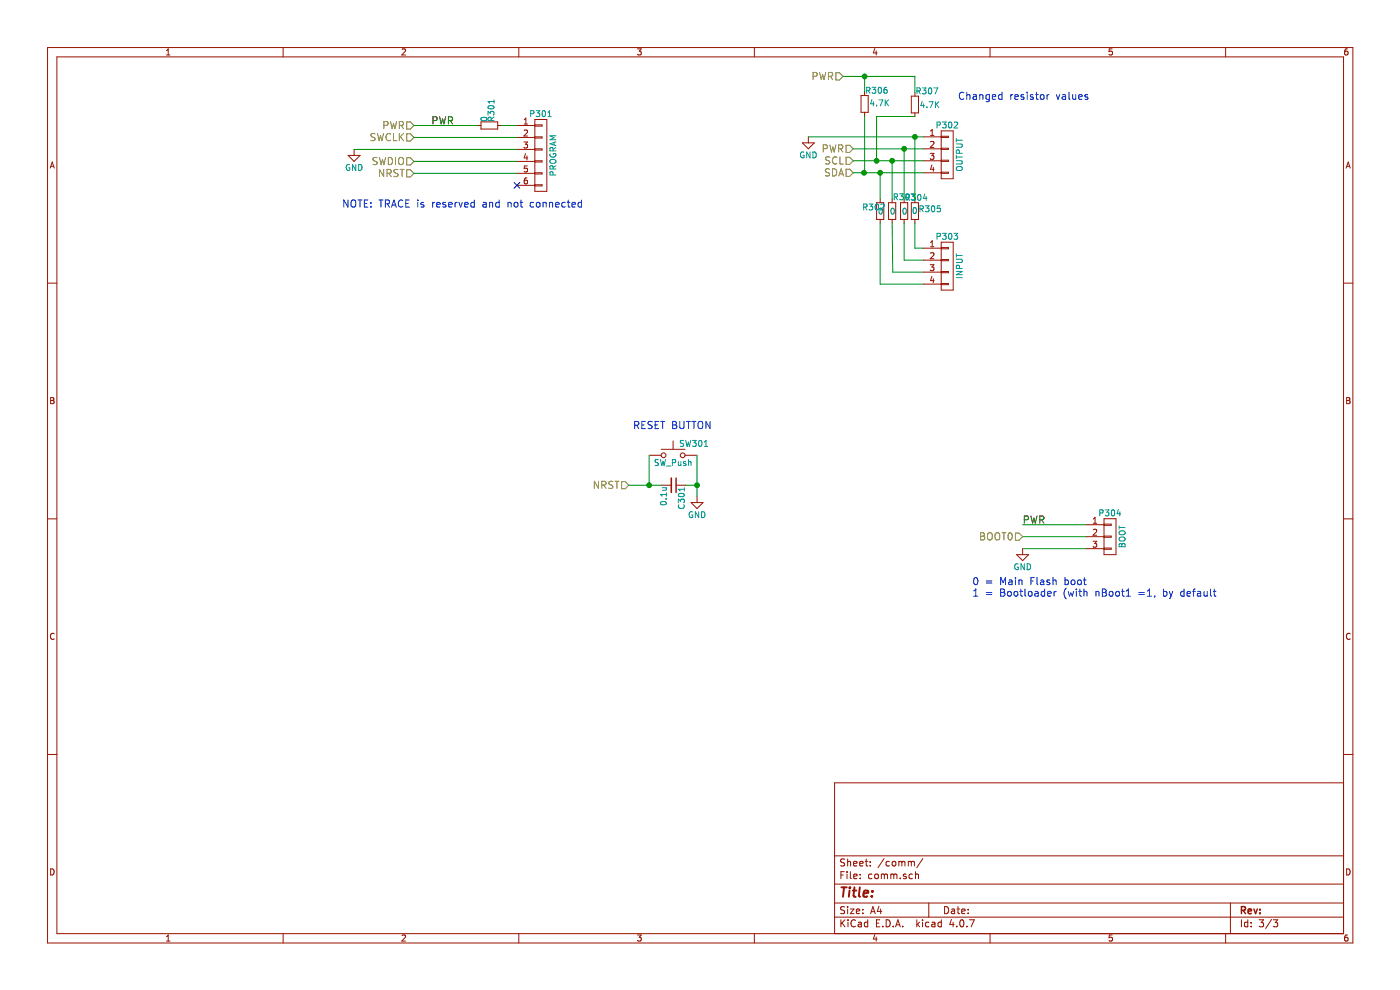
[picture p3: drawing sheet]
<svg xmlns="http://www.w3.org/2000/svg" width="297mm" height="210mm" viewBox="0 0 297 210" stroke-linecap="round" stroke-linejoin="round" font-family="sans-serif">
<g fill="none" stroke="#981200" stroke-width=".21">
<path d="M10.1 10.1h276.9v189.9h-276.9zM12.1 12.1h272.9v185.9h-272.9zM35.3 11.7h.8M35.3 10.7l.4-.3v1.3M60.1 10.1v2M85.3 10.5l.5-.1 .2 .3-.8 1h.8M110.1 10.1v2M135.2 10.4h.8l-.4 .4 .3 .1 .1 .2v.4l-.2 .2-.6-.2M160 10.1v2M183.4 19.5v.8M185.6 10.3l-.3 .9h.8M185.9 10.8v.9"/>
<path d="M194.1 19.6v.8M210 10.1v2M235.9 10.4h-.6v.6l.6-.1 .1 .5-.2 .3-.5-.2M260 10.1v2M285.9 10.4h-.4l-.2 .3v.7l.2 .3 .4-.2 .1-.4-.1-.2-.4-.1-.2 .3M10.6 35.7l.5-1.3 .4 1.3M10.8 35.3h.6M73.9 33h2.5l-1.3 1.2zM75.1 31.7v1.3M101.3 26.6h.7M102 25.9h3.6v1.5h-3.6zM105.6 26.6h.8"/>
<path d="M109.7 26.6h3.8M109.7 29.2h3.8M109.7 31.7h3.8M109.7 34.2h3.8M109.7 36.8h3.8M109.7 39.3h3.8M111.1 30.1h.8l-.4 .5 .4 .1v.6l-.2 .1-.6-.1M111.2 26.3h.7M111.2 25.4l.4-.4v1.3M111.2 27.7l.5-.1 .2 .3-.8 1h.8M111.5 32.6l-.3 .9h.8M111.8 37.7l-.4 .1-.1 .2-.1 .8 .2 .2 .5-.1-.1-.6-.4-.1-.2 .3"/>
<path d="M111.8 33.1v.8M111.9 35.2h-.6l-.1 .6h.7v.5l-.2 .2-.5-.2M113.5 25.3h2.5v15.3h-2.5zM113.5 39.2h1.5v.2h-1.5M113.5 26.5h1.5v.2h-1.5M113.5 29h1.5v.3h-1.5M113.5 31.6h1.5v.2h-1.5M113.5 34.1h1.5v.3h-1.5M113.5 36.6h1.5v.3h-1.5M170.2 30.3h2.6l-1.3 1.3zM171.5 29v1.3M182.7 20.3h1.5v3.5h-1.5z"/>
<path d="M183.4 23.8v.8M193.3 20.4h1.6v3.6h-1.6zM194.1 24v.7M195.9 36.6h3.8M195.9 34.1h3.8M195.9 31.6h3.8M195.9 29h3.8M197.3 32.5h.8l-.4 .5 .4 .1v.6l-.2 .1-.6-.1M197.4 28.7h.7M197.4 27.8l.4-.3v1.2M197.4 30.1l.5-.1 .2 .4-.8 .9h.8M197.7 35l-.3 .9h.8"/>
<path d="M198 35.5v.8M199.7 28.9h1.5v.3h-1.5M199.7 31.4h1.5v.3h-1.5M199.7 34h1.5v.2h-1.5M199.7 36.5h1.5v.3h-1.5M199.7 27.8h2.5v10.1h-2.5zM285.6 35.7l.4-1.3 .4 1.3M285.7 35.3h.6M186 43h1.5v3.6h-1.5zM186.7 42.2v.8M186.7 46.6v.7M188.5 43h1.5v3.6h-1.5z"/>
<path d="M189.3 42.2v.8M189.3 46.6v.7M191 43h1.6v3.6h-1.6zM191.8 42.2v.8M191.8 46.6v.7M193.3 43h1.6v3.6h-1.6zM194.1 42.2v.8M194.1 46.6v.7M195.9 52.6h3.8M195.9 55.2h3.8M195.9 57.7h3.8M197.3 56.2h.8l-.4 .4 .4 .1v.6l-.2 .1-.6-.1"/>
<path d="M197.4 51.4l.4-.3v1.2M197.4 53.7l.5-.1 .2 .4-.8 .9h.8M197.4 52.3h.7M197.7 58.6l-.3 .9h.8M198 59.1v.9M199.7 51.4h2.5v10.1h-2.5zM199.7 52.5h1.5v.3h-1.5M199.7 55.1h1.5v.2h-1.5M199.7 57.6h1.5v.3h-1.5M10.1 60.1h2M195.9 60.3h3.8M199.7 60.1h1.5v.3h-1.5"/>
<path d="M285 60.1h2M10.7 84.3h.5l.2 .3-.2 .3 .3 .3-.2 .4h-.6zM10.7 84.9h.5M137.7 96.6h2.6M140.3 95.3h5M142.8 93.5v1.8M145.3 96.6h2.6M285.7 84.3h.4l.3 .3-.3 .3 .3 .3-.2 .4h-.5zM285.7 84.9h.4M10.1 110.1h2M140.4 102.9h2M143.4 102.9h2.1"/>
<path d="M146.6 106.6h2.5l-1.2 1.3zM147.9 105.3v1.3M215.7 117.7h2.5l-1.3 1.2zM216.9 116.4v1.3M230.4 111.3h3.8M230.4 113.8h3.8M230.4 116.4h3.8M231.9 114.8h.8l-.5 .5 .4 .1v.6l-.2 .1-.5-.1M231.9 111h.8M231.9 110.1l.4-.4v1.3M231.9 112.4l.5-.1 .3 .3-.8 .9h.8M234.2 110h2.5v7.7h-2.5z"/>
<path d="M234.2 116.3h1.5v.2h-1.5M234.2 111.2h1.5v.2h-1.5M234.2 113.7h1.5v.3h-1.5M285 110.1h2M11.5 134.4a.58 .58 0 0 0-.8 .6 .58 .58 0 0 0 .8 .5M286.4 134.4a.58 .58 0 0 0-.8 .6 .58 .58 0 0 0 .8 .5M10.1 160h2M285 166.1h-108v31.9M285 160h2M10.7 184.3a.65 .65 0 0 1 .8 .7 .65 .65 0 0 1-.8 .6zM35.3 198.7l.4-.4v1.3M35.3 199.6h.8"/>
<path d="M60.1 198v2M85.3 198.4l.5-.1 .2 .4-.8 .9h.8M110.1 198v2M135.2 198.3h.8l-.4 .5 .3 .1 .1 .2v.4l-.2 .1-.6-.1M160 198v2M177 194.5h108M177 191.5h108M177 187.5h108M177 181.5h108M178.4 185.6h.5M178.4 195.1v1.5M178.6 195.7l.7 .9"/>
<path d="M179.1 184.9h-.7v1.5M179.2 192.4l-.6-.1-.3 .3 .1 .3 .7 .4v.4l-.2 .1-.6-.1M179.2 182.3l-.6-.1-.3 .3 .1 .3 .7 .3v.5l-.2 .1-.6-.1M179.3 195.1l-.9 .9M179.7 184.9v.1M179.7 185.4v1M179.8 182.2v1.5M179.8 192.3v.2M179.8 192.8v1M179.8 182.8l.2-.1 .4 .1 .1 .9M179.9 195.1v.2M179.9 195.6v1"/>
<path d="M180.4 192.8h.8l-.8 1h.8M180.4 184.9v1.3l.2 .2M181.1 183.2l.7-.1-.1-.3-.4-.1-.2 .2 .1 .7h.5M181.1 185.9l.7-.1v-.3l-.5-.1-.2 .2 .1 .7h.6M181.5 195.3a.71 .71 0 0 0-1 .5 .71 .71 0 0 0 .7 .8l.3-.1M181.7 193.3l.7-.1-.1-.3-.4-.1-.2 .2v.7h.6M182.1 195.7h.6v.9M182.4 183.2l.7-.1-.1-.3-.4-.1-.2 .2 .1 .7h.5M182.5 186.3v.1M182.5 185.5v.1M182.7 196l-.7 .2 .3 .4 .4-.1M183 193.7v.1"/>
<path d="M183 192.9v.1M183.5 182.7h.6M183.8 182.2v1.3l.3 .2M184.1 195.7l-.4-.1-.3 .3v.6l.3 .1 .4-.1M184.1 195.1v1.5M184.6 182.8v.1M184.6 183.6v.1M184.7 193.8l.5-1.5 .5 1.5M184.8 193.4h.7M185 185.5l-.5-.1-.2 .3v.6l.2 .1 .5-.1M185.6 198.3l-.3 .9h.8M185.6 185.5l.2-.1 .5 .1v.6l-.1 .2-.4 .1-.2-.1z"/>
<path d="M185.9 198.8v.8M185.9 195.8h.5M186.5 192.2l-.4 1.1h1M186.6 195.1h-.7v1.5h.7M186.8 192.8v1M187 185.5l.4-.1 .2 .2M187 185.4v1M187.3 196.5v.1M187.5 182.1l-1.2 2M187.6 185.6l.2-.2 .4 .1 .1 .9M187.6 185.6v.8M188 195.1a.76 .76 0 0 1 .9 .8 .76 .76 0 0 1-.9 .7z"/>
<path d="M188.7 182.8l-.5-.1-.2 .3v.6l.2 .1 .5-.1M189 185.5l.4-.1 .2 .2M189 185.4v1M189.3 182.8l.2-.1 .5 .1 .1 .6-.2 .2-.4 .1-.2-.1zM189.5 196.5v.1M189.6 185.6l.2-.2 .4 .1 .1 .9M189.6 185.6v.8M190 196.6l.5-1.5 .5 1.5M190.1 196.2h.7M190.7 182.8l.4-.1 .2 .2M190.7 182.7v1M191 186.3v.1"/>
<path d="M191.3 182.9l.2-.2 .4 .1 .1 .9M191.3 182.9v.8M191.5 196.5v.1M192.2 185.5l-.3-.1-.3 .2 .1 .2 .5 .2v.3h-.6M192.7 182.8l.4-.1 .2 .2M192.7 182.7v1M193.3 182.9v.8M193.3 182.9l.3-.2 .3 .1 .1 .9M193.6 185.5l-.5-.1-.3 .3 .1 .6 .2 .1 .5-.1M194.2 185.5l.2-.1 .4 .1 .1 .9M194.2 184.9v1.5M194.5 195.1v1.5"/>
<path d="M194.6 196l.5 .6M195.1 195.6l-.6 .6M195.7 195.1v.2M195.7 195.6v1M195.8 182.1l-1.3 2M197 191.5v3M197.1 195.7l-.5-.1-.3 .3 .1 .6 .2 .1 .5-.1M197.7 195.7h.6l.1 .9M198.4 196l-.8 .2 .3 .4 .5-.1M199.7 195.1v1.5M199.7 195.7l-.4-.1-.3 .3 .1 .6 .2 .1 .4-.1M200.4 192.3a.76 .76 0 0 1 .9 .8 .76 .76 0 0 1-.9 .7z"/>
<path d="M201.8 195l-.3 1.1h.9M201.9 192.9h.6v.9M202.2 195.6v1M202.5 193.2l-.7 .3 .2 .3 .5-.1M203 196.5v.1M203 192.8h.6M203.2 192.3v1.3l.4 .2M203.8 195.3l.2-.2a.8 .8 0 0 1 .5 .8 .8 .8 0 0 1-.5 .7l-.4-.6zM204 193.3l.7-.1v-.3l-.5-.1-.2 .2 .1 .7h.6M205.1 196.5v.1M205.4 193.7v.1M205.4 192.9v.1"/>
<path d="M205.7 195.1h1l-.7 1.5M210 198v2M235.9 198.3h-.6v.6h.6l.1 .5-.2 .2-.5-.1M260 198v2M261 191.5v6.5M263.4 195.1v1.5M264.7 195.7l-.4-.1-.3 .3 .1 .6 .2 .1 .4-.1M264.7 195.1v1.5M265.4 196.5v.1M265.4 195.7v.1M267.1 195.1h1l-.5 .6 .4 .1v.7l-.2 .1-.7-.1M269.8 195l-1.3 2"/>
<path d="M270.1 195.1h1l-.6 .6 .5 .1v.7l-.2 .1-.7-.1M285.7 184.3a.65 .65 0 0 1 .7 .7 .65 .65 0 0 1-.7 .6zM285.9 198.3l-.4 .1-.2 .2v.8l.2 .2 .4-.1 .1-.4-.1-.2-.4-.1-.2 .3"/>
<circle cx="140.8" cy="96.6" r=".51"/>
<circle cx="144.8" cy="96.6" r=".51"/>
</g>
<g fill="none" stroke="#009596" stroke-width=".21">
<path d="M183.9 19.2l.6-.1v-.5l-.6-.1v1.3M184.2 19.2l.4 .6M185 18.5h.8l-.4 .5 .3 .1v.6l-.1 .1-.6-.1M186.4 18.6l.2-.1a.67 .67 0 0 1 .4 .7 .67 .67 0 0 1-.4 .6l-.3-.5zM188.1 18.5l-.4 .1-.1 .2-.1 .7 .2 .3 .5-.1-.1-.6-.4-.1-.2 .2M194.5 19.3l.6-.1 .1-.5-.7-.1v1.3M194.8 19.3l.4 .6M195.7 18.6h.7l-.4 .5 .4 .1v.6l-.2 .1-.5-.1M197.1 18.7l.1-.1a.67 .67 0 0 1 .5 .7 .67 .67 0 0 1-.5 .6l-.2-.5zM198.1 18.6h.8l-.5 1.3M74.2 34.9a.59 .59 0 0 0-.8 .6 .59 .59 0 0 0 .8 .6v-.5h-.2M75.5 34.9v1.3l-.7-1.3v1.3"/>
<path d="M76.1 34.9a.64 .64 0 0 1 .7 .6 .64 .64 0 0 1-.7 .7zM102.1 25a.69 .69 0 0 1 1.2 .3 .74 .74 0 0 1-1.3-.1zM103.5 24.4v-.8l.5 .5 .1-.4h.6l.1 .2-.1 .5M103.6 22.5a.69 .69 0 0 1 1.2 .3 .74 .74 0 0 1-1.3-.1zM104.2 25.6l-.1-.7h-.5l-.1 .7h1.3M104.8 24.8l-.6 .4M104.8 21.2v.7M104.8 21.5h-1.3l.4 .4M112.6 24.1h.6v-.5l-.6-.1v1.2M113.7 23.5h.8l-.4 .5 .4 .1v.5l-.2 .1-.6-.1M115.1 23.6l.2-.1a.67 .67 0 0 1 .4 .6 .67 .67 0 0 1-.4 .6l-.3-.4zM116.2 24.7h.7"/>
<path d="M116.2 23.8l.4-.3v1.2M116.7 32.6a.59 .59 0 0 0 .6 .7 .59 .59 0 0 0 .6-.7h-.5v.2M116.7 34l.8-.2a.42 .42 0 0 1 .4 .2 .42 .42 0 0 1 0 .5l-.4 .1h-.7l-.1-.2zM117.3 37.1l-.1-.6h-.4l-.1 .6h1.2M117.3 32l-.1-.6-.4-.1-.1 .7h1.2M117.3 35.9l-.1-.6-.4-.1-.1 .7h1.2M117.6 30.2v.6M117.9 35.2l-.6 .4M117.9 31.3l-.6 .4M117.9 30.1l-1.2 .4 1.2 .4M117.9 28.8h-1.2l.9 .4-.9 .4h1.2M170.5 32.3a.59 .59 0 0 0-.7 .6 .59 .59 0 0 0 .7 .5l.1-.5h-.3"/>
<path d="M171.8 32.2v1.3l-.7-1.3v1.3M172.5 32.2a.64 .64 0 0 1 .7 .7 .64 .64 0 0 1-.7 .6zM185 21.1l-.3 .9h.8M185.3 21.6v.9M186 22.3v.2M186.4 21.2h.9l-.6 1.3M187.8 21.2v1.3M188 21.7l.5 .8M188.5 21.2l-.7 .7M195.6 21.5l-.2 .9h.7M195.9 22v.8M196.6 22.7v.1"/>
<path d="M197.1 21.6h.8l-.5 1.2M198.5 21.6v1.2M198.6 22.1l.6 .7M198.8 26.5h.6v-.5l-.6-.1v1.3M199.2 21.6l-.7 .7M199.9 25.9h.8l-.4 .5 .4 .1v.5l-.2 .2-.6-.2M201.3 26l.2-.1a.67 .67 0 0 1 .5 .6 .67 .67 0 0 1-.5 .7l-.3-.5zM202.4 26l.5-.1 .3 .3-.8 1h.8M202.9 33.3h1.2M202.9 29.4v.7M202.9 32.9v.8M202.9 30.5h1l.2 .3v.2l-.2 .2h-1"/>
<path d="M202.9 34.1h1l.2 .2v.3l-.2 .2h-1M202.9 29.7h1.2M202.9 35.5l.8-.2a.42 .42 0 0 1 .4 .2 .42 .42 0 0 1 0 .5l-.4 .2-.6-.1-.2-.2zM203.5 32.5v-.6l-.5-.1-.1 .7h1.2M183.2 43.9h.6l.1-.5-.7-.1v1.2M183.5 43.9l.4 .6M184.4 43.3h.7l-.4 .5 .4 .1v.5l-.2 .1-.5-.1M185.8 43.4l.1-.1a.67 .67 0 0 1 .5 .6 .67 .67 0 0 1-.5 .6l-.2-.4zM186.6 44.3l.1-.1a.67 .67 0 0 1 .5 .6 .67 .67 0 0 1-.5 .6l-.2-.4zM186.9 43.4l.5-.1 .2 .3-.8 .9h.8M189.1 44.3l.2-.1a.67 .67 0 0 1 .4 .6 .67 .67 0 0 1-.4 .6l-.3-.4zM189.7 41.8l.6-.1 .1-.5-.7-.1v1.3"/>
<path d="M190 41.8l.4 .6M190.8 41.1h.8l-.4 .5 .4 .1v.6l-.2 .1-.6-.1M191.7 44.3l.1-.1a.67 .67 0 0 1 .5 .6 .67 .67 0 0 1-.5 .6l-.3-.4zM192.2 41.2l.2-.1a.67 .67 0 0 1 .5 .7 .67 .67 0 0 1-.5 .6l-.3-.5zM192.2 41.9l.6-.1 .1-.5-.7-.1v1.3M192.5 41.9l.4 .6M193.3 41.1h.8l-.5 .5 .4 .1v.6l-.2 .1-.5-.1M193.4 41.2h.8l-.5 .5 .4 .1v.6l-.2 .1-.5-.1M193.8 44.1l.2-.1a.67 .67 0 0 1 .4 .7 .67 .67 0 0 1-.4 .6l-.3-.5zM194.8 41.3l.2-.1a.67 .67 0 0 1 .4 .7 .67 .67 0 0 1-.4 .6l-.3-.5zM195.2 44.3l.6-.1v-.4l-.6-.1v1.2M195.5 44.3l.4 .6"/>
<path d="M196.2 41.2l-.3 .9h.8M196.3 43.7h.8l-.4 .4 .3 .1v.6l-.1 .1-.6-.1M196.5 41.7v.8M197.7 43.8l.2-.1a.67 .67 0 0 1 .4 .6 .67 .67 0 0 1-.4 .6l-.3-.5zM198.8 50.2l.6-.1v-.5l-.6-.1v1.3M199.5 43.7h-.6l-.1 .5h.7v.6l-.2 .1-.5-.1M199.9 49.5h.8l-.4 .5 .4 .1v.5l-.2 .2-.6-.2M201.3 49.6l.2-.1a.67 .67 0 0 1 .5 .6 .67 .67 0 0 1-.5 .7l-.3-.5zM202.4 49.5h.8l-.5 .5 .4 .1v.5l-.2 .2-.5-.2M202.9 53.8v.8M202.9 55h1l.2 .2v.3l-.2 .2h-1M202.9 58.9h1.2"/>
<path d="M202.9 57.6h1.2l-1.2 .7h1.2M202.9 54.2h1.2M203.5 57v-.6l-.5-.1-.1 .7h1.2M139.7 97.5h-.6l-.1 .5a.54 .54 0 0 1 .6 .6l-.2 .2-.4-.1M140.1 97.5l.3 1.3 .3-1 .2 1 .3-1.3M141.4 98.9h.9M142.6 98.2l.7-.1v-.5l-.7-.1v1.3M143.9 97.9l.1 .8 .3 .1 .1-.2M144.4 97.9v.9M145 93.5h-.6v.4a.54 .54 0 0 1 .6 .7l-.2 .1-.5-.1M145.5 93.4l.3 1.3 .2-.9 .2 .9 .4-1.3M145.5 98l-.3-.1-.2 .2 .1 .2 .4 .1v.3h-.5"/>
<path d="M146.1 98l.1-.1 .4 .1v.8M146.1 97.5v1.3M146.9 93.4h.8l-.4 .5 .3 .1v.6l-.1 .1-.6-.1M148.3 93.5l.2-.1a.67 .67 0 0 1 .4 .7 .67 .67 0 0 1-.4 .6l-.3-.5zM149.4 94.7h.7M149.4 93.8l.4-.4v1.3M140.2 106.6a.76 .76 0 0 1 1.2 .2 .74 .74 0 0 1-1.3-.1zM140.5 103.5h.9M141.2 103.5l.2 .1-.1 .3-.8 .1M141.2 105.8h.2M141.4 104.6v.7M141.4 104.9h-1.3l.4 .4"/>
<path d="M143.9 106.7v-.8l.5 .4 .1-.4h.6l.1 .2-.1 .6M144 104.8a.76 .76 0 0 1 1.2 .3 .74 .74 0 0 1-1.3-.1zM144 107.1a.56 .56 0 0 0 .5 .8 .56 .56 0 0 0 .6-.8M145.2 103.4v.7M145.2 103.8h-1.3l.4 .3M146.9 108.6a.59 .59 0 0 0-.7 .6 .59 .59 0 0 0 .7 .5l.1-.5h-.3M148.2 108.5v1.3l-.7-1.3v1.3M148.8 108.5a.64 .64 0 0 1 .8 .7 .64 .64 0 0 1-.8 .6zM216 119.6a.59 .59 0 0 0-.7 .6 .59 .59 0 0 0 .7 .6v-.5h-.2M217.3 119.6v1.3l-.7-1.3v1.3M217.9 119.6a.64 .64 0 0 1 .7 .6 .64 .64 0 0 1-.7 .7zM233.3 108.8l.6-.1 .1-.4-.7-.1v1.2"/>
<path d="M234.5 108.2h.8l-.5 .4 .4 .1v.6l-.2 .1-.5-.1M235.9 108.3l.1-.1a.67 .67 0 0 1 .5 .6 .67 .67 0 0 1-.5 .6l-.2-.5zM237.3 108.1l-.3 .9h.7M237.4 111.5v.7M237.4 111.9h1.3M237.5 112.8l.7-.2a.42 .42 0 0 1 .4 .2 .42 .42 0 0 1 0 .5l-.4 .1h-.6l-.2-.2zM237.5 114.1l.7-.2a.42 .42 0 0 1 .4 .2 .42 .42 0 0 1 0 .5l-.4 .2-.6-.1-.2-.2zM237.5 115.4l.3-.1 .2 .2 .1-.2h.5l.1 .7h-1.3zM237.6 108.6v.8M238 115.5v.5"/>
</g>
<g fill="none" stroke="#969400" stroke-width=".21">
<path d="M172.5 16.2l.7-.1 .2-.2-.1-.4-.2-.1h-.6v1.5M173.9 15.4l.3 1.5 .3-1.1 .3 1.1 .4-1.5M175.8 16.2l.7-.1 .1-.2v-.4l-.3-.1h-.5v1.5M176.1 16.2l.5 .7M177.3 15.4h.8l.8 .8-.8 .8h-.8zM79.6 28.4l-.6-.1-.2 .2v.4l.6 .3 .2 .4-.3 .2h-.6M80 33.5l-.6-.1-.2 .2v.4l.6 .3 .2 .3-.3 .3-.6-.1M80.1 28.3l.3 1.5 .3-1 .3 1 .4-1.5M80.5 33.4l.4 1.5 .2-1.1 .3 1.1 .4-1.5M81.4 35.9v1.6l-.9-1.6v1.6M81.4 26.6l.8-.1 .1-.2v-.4l-.3-.1h-.6v1.5M82.1 36.8l.7-.1 .2-.3-.1-.3-.2-.2h-.6v1.6"/>
<path d="M82.4 33.4a.77 .77 0 0 1 .9 .8 .77 .77 0 0 1-.9 .7zM82.5 36.8l.5 .7M82.8 25.8l.4 1.5 .3-1.1 .3 1.1 .3-1.5M82.8 28.5a.72 .72 0 0 0-1 .5 .72 .72 0 0 0 .7 .8l.3-.1M83.5 28.3v1.5h.7M83.9 33.4v1.5M84.4 36l-.5-.1-.3 .3 .1 .4 .7 .3v.4l-.3 .2-.5-.1M84.6 33.6a.5 .5 0 0 1 .6-.2 .5 .5 0 0 1 .4 .5l-.1 .8-.3 .2a.53 .53 0 0 1-.6-.5zM84.7 26.6l.8-.1 .1-.2-.1-.4-.2-.1h-.6v1.5M84.7 28.3v1.5M84.9 35.9h.8M84.9 29l.7 .8"/>
<path d="M85.1 26.6l.5 .7M85.3 35.9v1.6M85.6 28.3l-.9 .9M86.3 25.9h.8l.7 .7-.7 .8h-.8zM86.3 28.4h.8l.7 .8-.7 .7h-.8zM86.3 33.5h.8l.7 .7-.7 .8h-.8zM86.3 36h.8l.7 .8-.7 .7h-.8zM174.6 31.5h.8l.1-.3-.1-.3-.2-.2h-.6v1.6M176 35.9l-.6-.1-.3 .3 .1 .4 .7 .3v.4l-.2 .1h-.6M176 30.7l.4 1.6 .3-1.1 .3 1.1 .3-1.6M176 33.3h-.6l-.2 .1v.5l.7 .2 .1 .4-.3 .3-.6-.1M176.6 35.8a.77 .77 0 0 1 .9 .8 .77 .77 0 0 1-.9 .7z"/>
<path d="M177.6 33.4a.72 .72 0 0 0-1.1 .5 .72 .72 0 0 0 .8 .9l.3-.2M177.9 31.5h.7l.2-.3-.1-.3-.2-.2h-.6v1.6M177.9 37.3l.5-1.5 .6 1.5M178.1 36.9h.7M178.2 33.3v1.5h.7M178.3 31.5l.5 .8M179.5 33.3h.7l.8 .8-.8 .8h-.7zM179.5 30.8h.7l.8 .8-.8 .7h-.7zM179.5 35.9h.7l.8 .7-.8 .8h-.7zM127 102.1v1.5l-.9-1.5v1.5M127.7 102.9l.7-.1 .2-.2-.1-.4-.2-.1h-.6v1.5M128.1 102.9l.5 .7"/>
<path d="M130 102.2l-.6-.1-.2 .1v.5l.7 .3 .1 .3-.3 .3-.6-.1M130.5 102.1h.8M130.9 102.1v1.5M131.9 102.2h.7l.8 .7-.8 .8h-.7zM208 113h.5l.3 .3-.3 .4 .3 .2 .1 .4-.3 .2h-.6zM208 113.7h.5M209.6 113.2a.5 .5 0 0 1 .5-.2 .5 .5 0 0 1 .4 .5l-.1 .8-.3 .2a.53 .53 0 0 1-.6-.5zM211.2 113.2a.5 .5 0 0 1 .5-.2 .5 .5 0 0 1 .4 .5l-.1 .8-.3 .2a.53 .53 0 0 1-.6-.5zM212.5 113h.9M213 113v1.5M214 113.2l.2-.2a.81 .81 0 0 1 .6 .8 .81 .81 0 0 1-.6 .7l-.2-.1-.2-.5zM215.4 113.1h.8l.7 .7-.7 .8h-.8z"/>
</g>
<path d="M91.9 25.6l.7-.1 .1-.2v-.4l-.3-.1h-.5v1.5M93.3 24.8l.3 1.5 .3-1.1 .3 1.1 .3-1.5M95.1 25.6l.8-.1 .1-.2-.1-.4-.2-.1h-.6v1.5M95.5 25.6l.5 .7M217.3 110.3l.7-.1 .2-.2-.1-.4-.2-.1h-.6v1.5M218.7 109.5l.3 1.5 .3-1.1 .3 1.1 .4-1.5M220.6 110.3l.7-.1 .2-.2-.1-.4-.2-.1h-.6v1.5M221 110.3l.5 .7" fill="none" stroke="#000" stroke-width=".21"/>
<g fill="none" stroke="#0327cd" stroke-width=".21">
<path d="M204.5 19.7a.72 .72 0 0 0-1.1 .5 .72 .72 0 0 0 .8 .9l.3-.2M205.1 19.6v1.5M212.5 19.6v1.5M217.9 19.6v.1M219.9 19.6v1.3l.4 .2M226.8 19.6v1.3l.2 .2M205.1 20.2l.1-.1a.36 .36 0 0 1 .6 .2v.8M206.5 20.1h.6v1M207.1 20.4l-.6 .2a.3 .3 0 0 0 .1 .5l.5-.1M207.9 20.2v-.1a.36 .36 0 0 1 .6 .2v.8M207.9 20.1v1M209.9 20.1h-.4l-.4 .3 .2 .6h.6"/>
<path d="M209.9 20.1v1.2l-.3 .3-.4-.1M210.5 20.6l.8-.2-.1-.3h-.5l-.2 .2 .1 .7h.6M212.5 20.1h-.4l-.3 .3 .2 .6h.5M214.4 20.1v1M214.9 20.1l-.5 .3M215.3 20.6l.7-.2v-.3h-.5l-.2 .2 .1 .7h.6M217.2 20.1h-.4l-.2 .2 .1 .2 .5 .2v.3h-.6M217.9 20.1v1M219.2 20.1h-.4l-.2 .2v.2l.6 .2v.3h-.6M219.7 20.1h.6M220.8 20.2l.2-.1 .4 .1 .1 .6-.2 .2-.3 .1-.2-.2zM222.1 20.1v1"/>
<path d="M222.6 20.1l-.5 .3M224.1 20.1l.4 1 .3-1M225.4 20.1h.6l.1 1M226.1 20.4l-.7 .2a.3 .3 0 0 0 .2 .5l.5-.1M227.6 20.1v.9l.4 .1 .2-.2M228.2 20.1v1M228.9 20.6l.7-.2-.1-.3h-.4l-.2 .2v.7h.6M230.7 20.1h-.3l-.3 .2 .1 .2 .5 .2v.3h-.6M73.8 42.4v1.5l-.9-1.5v1.5M74.5 42.6a.5 .5 0 0 1 .6-.2 .5 .5 0 0 1 .4 .5l-.1 .8-.3 .2a.53 .53 0 0 1-.6-.5zM75.9 42.4h.9M76.4 42.4v1.5"/>
<path d="M77.3 43.1h.5M78 42.4h-.7v1.5h.7M78.7 43.8v.1M78.7 43v.1M80.4 42.4h.8M80.8 42.4v1.5M81.7 43.2l.8-.1 .1-.2v-.3l-.3-.2h-.6v1.5M82.1 43.2l.5 .7M83.1 43.9l.5-1.5 .5 1.5M83.2 43.5h.7M85.5 42.6a.72 .72 0 0 0-1.1 .5 .72 .72 0 0 0 .8 .8l.3-.1M86.1 43.1h.5"/>
<path d="M86.8 42.4h-.7v1.5h.7M88.6 42.4v.2M88.6 42.9v1M89.9 43l-.4-.1-.2 .2 .1 .3 .5 .1v.4h-.6M91.8 42.9v1M92.2 42.9l-.4 .3M92.6 43.4l.8-.1-.1-.3-.4-.1-.3 .2 .1 .8h.6M94.5 43l-.3-.1-.3 .2 .1 .3 .5 .1v.4h-.6M95.2 43.4l.7-.1-.1-.3-.4-.1-.2 .2 .1 .8h.5M96.6 42.9v1M97 42.9l-.4 .3M97.4 42.9l.3 1 .4-1"/>
<path d="M98.6 43.4l.7-.1-.1-.3-.4-.1-.2 .2 .1 .8h.5M100.6 43l-.4-.1-.3 .3 .1 .7h.6M100.6 42.4v1.5M102.5 43h.6l.1 .9M103.2 43.3l-.7 .1a.3 .3 0 0 0 .1 .5h.6M103.9 43.1v-.1a.36 .36 0 0 1 .6 .1v.8M103.9 42.9v1M105.9 43l-.4-.1-.3 .3 .1 .7h.6M105.9 42.4v1.5M107.8 43.1l.1-.1a.36 .36 0 0 1 .5 .1v.8M107.8 42.9v1M109.1 43.1l.3-.2 .4 .2 .1 .6-.2 .2h-.3l-.3-.1z"/>
<path d="M110.3 42.9h.6M110.5 42.4v1.3l.4 .2M113.2 43l-.4-.1-.3 .3 .1 .7h.6M113.8 43.1l.3-.2 .4 .2 .1 .6-.2 .2h-.3l-.3-.1zM115.2 43.1l.1-.1a.36 .36 0 0 1 .6 .1v.8M115.2 42.9v1M116.6 43.1l.1-.1a.36 .36 0 0 1 .5 .1v.8M116.6 42.9v1M117.9 43.4l.7-.1-.1-.3-.4-.1-.2 .2 .1 .8h.5M119.9 43l-.4-.1-.3 .3 .1 .7h.6M120.3 42.9h.6M120.5 42.4v1.3l.4 .2"/>
<path d="M121.3 43.4l.8-.1-.1-.3-.4-.1-.3 .2 .1 .8h.6M123.4 43l-.5-.1-.3 .3 .2 .7h.6M123.4 42.4v1.5M134.6 90.2l.8-.1 .1-.2v-.4l-.3-.1h-.6v1.5M135 90.2l.5 .7M136.2 90.1h.5M136.9 89.4h-.7v1.5h.7M138.3 89.5l-.5-.1-.3 .3 .1 .4 .7 .2v.5l-.3 .1-.5-.1M139 90.1h.5M139.7 89.4h-.7v1.5h.7M140.2 89.4h.8M140.6 89.4v1.5"/>
<path d="M142.7 89.4h.5l.3 .3-.3 .4 .3 .2 .1 .3-.3 .3h-.6zM142.7 90.1h.5M144.2 89.4v1.2l.3 .3h.3l.3-.3v-1.2M145.6 89.4h.9M146 89.4v1.5M146.8 89.4h.8M147.2 89.4v1.5M148.3 89.5a.5 .5 0 0 1 .5-.1 .5 .5 0 0 1 .3 .5l-.1 .8-.3 .2a.53 .53 0 0 1-.6-.5v-.5zM150.6 89.4v1.5l-.8-1.5v1.5M206.6 126.5h.8M206.6 125.4l.4-.5v1.6M206.7 122.7l.2-.2a.81 .81 0 0 1 .6 .8 .81 .81 0 0 1-.6 .7l-.2-.1-.1-.5z"/>
<path d="M209.2 123.2h1.2M209.2 123.7h1.2M209.2 125.7h1.2M209.2 126.1h1.2M212.3 124v-1.5l.5 1.1 .5-1.1v1.5M212.3 124.9h.5l.3 .3-.3 .5 .3 .1 .1 .4-.3 .3h-.6zM212.3 125.7h.5M213.8 125.6l.2-.2 .5 .2 .1 .6-.2 .2-.4 .1-.2-.2zM214 123.1h.6l.1 .9M214.7 123.4l-.7 .1a.3 .3 0 0 0 .2 .5h.5M215.2 125.6l.2-.2 .5 .2v.6l-.1 .2-.4 .1-.2-.2zM215.4 122.5v.2"/>
<path d="M215.4 123v1M216.2 123.2v-.1a.36 .36 0 0 1 .6 .1v.8M216.2 123v1M216.4 125.4h.5M216.6 124.9v1.4l.3 .2M217.4 124.9v1.4l.3 .2M218.2 125.6l.2-.2 .5 .2v.6l-.1 .2-.4 .1-.2-.2zM218.7 123.2h.5M219.4 122.5h-.7v1.5M219.6 125.5h.6v1M220 122.5v1.3l.2 .2M220.2 125.8l-.6 .2a.3 .3 0 0 0 .1 .5l.5-.1"/>
<path d="M220.8 123.1h.6v.9M221.4 123.4l-.6 .1a.3 .3 0 0 0 .1 .5h.5M221.6 125.5l-.4-.1-.3 .4 .1 .6h.6M221.6 124.9v1.6M222.2 126l.8-.2-.1-.3-.4-.1-.3 .3 .1 .7h.6M222.7 123.1l-.4-.1-.2 .2v.2l.6 .2v.4h-.6M223.4 123.2l.1-.1a.36 .36 0 0 1 .6 .1v.8M223.4 122.5v1.5M223.6 125.4v1.1M224.1 125.4l-.5 .4M225.9 123.1l.5-.1 .3 .3-.2 .7h-.6M225.9 122.5v1.5"/>
<path d="M226.2 124.7a1.75 1.75 0 0 0 0 2.3M226.6 125.4l.3 1.1 .3-.7 .3 .7 .3-1.1M227.4 123.1l.3-.1 .3 .3v.4l-.3 .3-.5-.3zM228.3 124.9v.2M228.3 125.4v1.1M228.7 123.2l.2-.2 .4 .2 .1 .5-.1 .3h-.4l-.2-.1zM228.9 125.4h.6M229.1 124.9v1.4l.4 .2M229.8 123h.6M229.9 125.6l.1-.1a.36 .36 0 0 1 .6 .2v.8M229.9 124.9v1.6M230 122.5v1.3l.4 .2"/>
<path d="M232.5 125.6l.1-.1a.36 .36 0 0 1 .5 .2v.8M232.5 125.4v1.1M233.9 124.9h.5l.3 .3-.3 .5 .3 .1v.4l-.3 .3h-.5zM233.9 125.7h.5M235.4 125.6l.2-.2 .4 .2 .1 .6-.1 .2-.4 .1-.2-.2zM236.8 125.5l.4-.1 .3 .4v.4l-.3 .3-.5-.3zM237.9 125.4h.6M238.1 124.9v1.4l.4 .2M238.9 126.5h.9M238.9 125.4l.5-.5v1.6M241.6 125.7h1.2M241.6 126.1h1.2"/>
<path d="M243.4 126.5h.9M243.4 125.4l.5-.5v1.6M245 126.4l-.2 .3M246.8 125.5l.5-.1 .3 .4-.2 .6h-.6M246.8 124.9v1.6M248.1 125.4l.3 1.1M248.4 126.5l-.3 .5M248.8 125.4l-.4 1.1M251.2 125.5l-.4-.1-.3 .4 .1 .6h.6M251.2 124.9v1.6M251.8 126l.8-.2-.1-.3-.4-.1-.3 .3 .1 .7h.6M253 125.4h.6"/>
<path d="M253.6 124.9l-.4 .3v1.3M254.1 125.5h.6v1M254.7 125.8l-.6 .2a.3 .3 0 0 0 .1 .5l.5-.1M255.4 125.4l.1 1 .4 .1 .2-.2M256.1 125.4v1.1M256.8 124.9v1.4l.2 .2M257.4 125.4h.6M257.6 124.9v1.4l.4 .2"/>
</g>
<g fill="none" stroke="#009300" stroke-width=".21">
<path d="M178.9 16.2h15.2v3.4M183.4 16.2v3.3M75.1 31.7h34.6M87.8 26.6h13.5M87.8 36.8h21.9M87.8 29.2h21.9M87.8 34.2h21.9M106.4 26.6h3.3M171.5 29h24.4M181 34.1h14.9M181 36.6h14.9M181 31.6h14.9"/>
<path d="M183.4 24.6v12M186.7 36.6v5.6M189.3 34.1v8.1M191.8 31.6v10.6M194.1 29v13.2M194.1 24.7h-8.1v9.4M186.7 47.3v13h9.2M189.3 47.3l.1 10.4h6.5M191.8 47.3v7.9h4.1M194.1 47.3v5.3h1.8M137.7 96.6v6.3M147.9 96.6v8.7"/>
<path d="M133.4 102.9h7M145.5 102.9h2.4M216.9 111.3h13.5M216.9 113.8h13.5M216.9 116.4h13.5"/>
</g>
<g fill="#009300" stroke="#009300" stroke-width=".21">
<circle cx="147.9" cy="102.9" r=".51"/>
<circle cx="137.7" cy="102.9" r=".51"/>
<circle cx="183.3" cy="36.6" r=".51"/>
<circle cx="183.4" cy="16.2" r=".51"/>
<circle cx="194.1" cy="29" r=".51"/>
<circle cx="191.8" cy="31.6" r=".51"/>
<circle cx="189.3" cy="34.1" r=".51"/>
<circle cx="186.7" cy="36.6" r=".51"/>
<circle cx="186" cy="34.1" r=".51"/>
</g>
<path d="M142.4 101.4v3" fill="none" stroke="#981200" stroke-width=".33"/>
<path d="M143.4 101.4v3M263.4 193.1l.7-.1 .1-.2-.1-.3-.2-.2h-.5v1.5M263.7 193.1l.5 .7M264.8 193.3l.7-.1-.1-.3-.4-.1-.2 .2 .1 .7h.5M266 192.8l.4 1 .3-1M267.3 193.7v.1M267.3 192.9v.1" fill="none" stroke="#981200" stroke-width=".3"/>
<path d="M109 38.7l1.3 1.2M110.3 38.7l-1.3 1.2" fill="none" stroke="#011996" stroke-width=".21"/>
<path d="M178.5 188.2h1.1M179.1 188.2l-.3 2M180.2 188.9l-.1 1.3M180.3 188.2v.2M180.3 188.2l.1 .1-.1 .1M180.9 188.9h.8M181.3 188.2l-.2 1.7v.2l.4 .1M182.4 188.2l-.2 1.7 .3 .3M183.2 189.6l1-.2-.1-.4-.6-.1-.3 .3v.9h.8M184.9 190.1v.1M185.1 189v.2M185.1 189l-.1 .1 .1 .1" fill="none" stroke="#981200" stroke-width=".41"/>
</svg>
